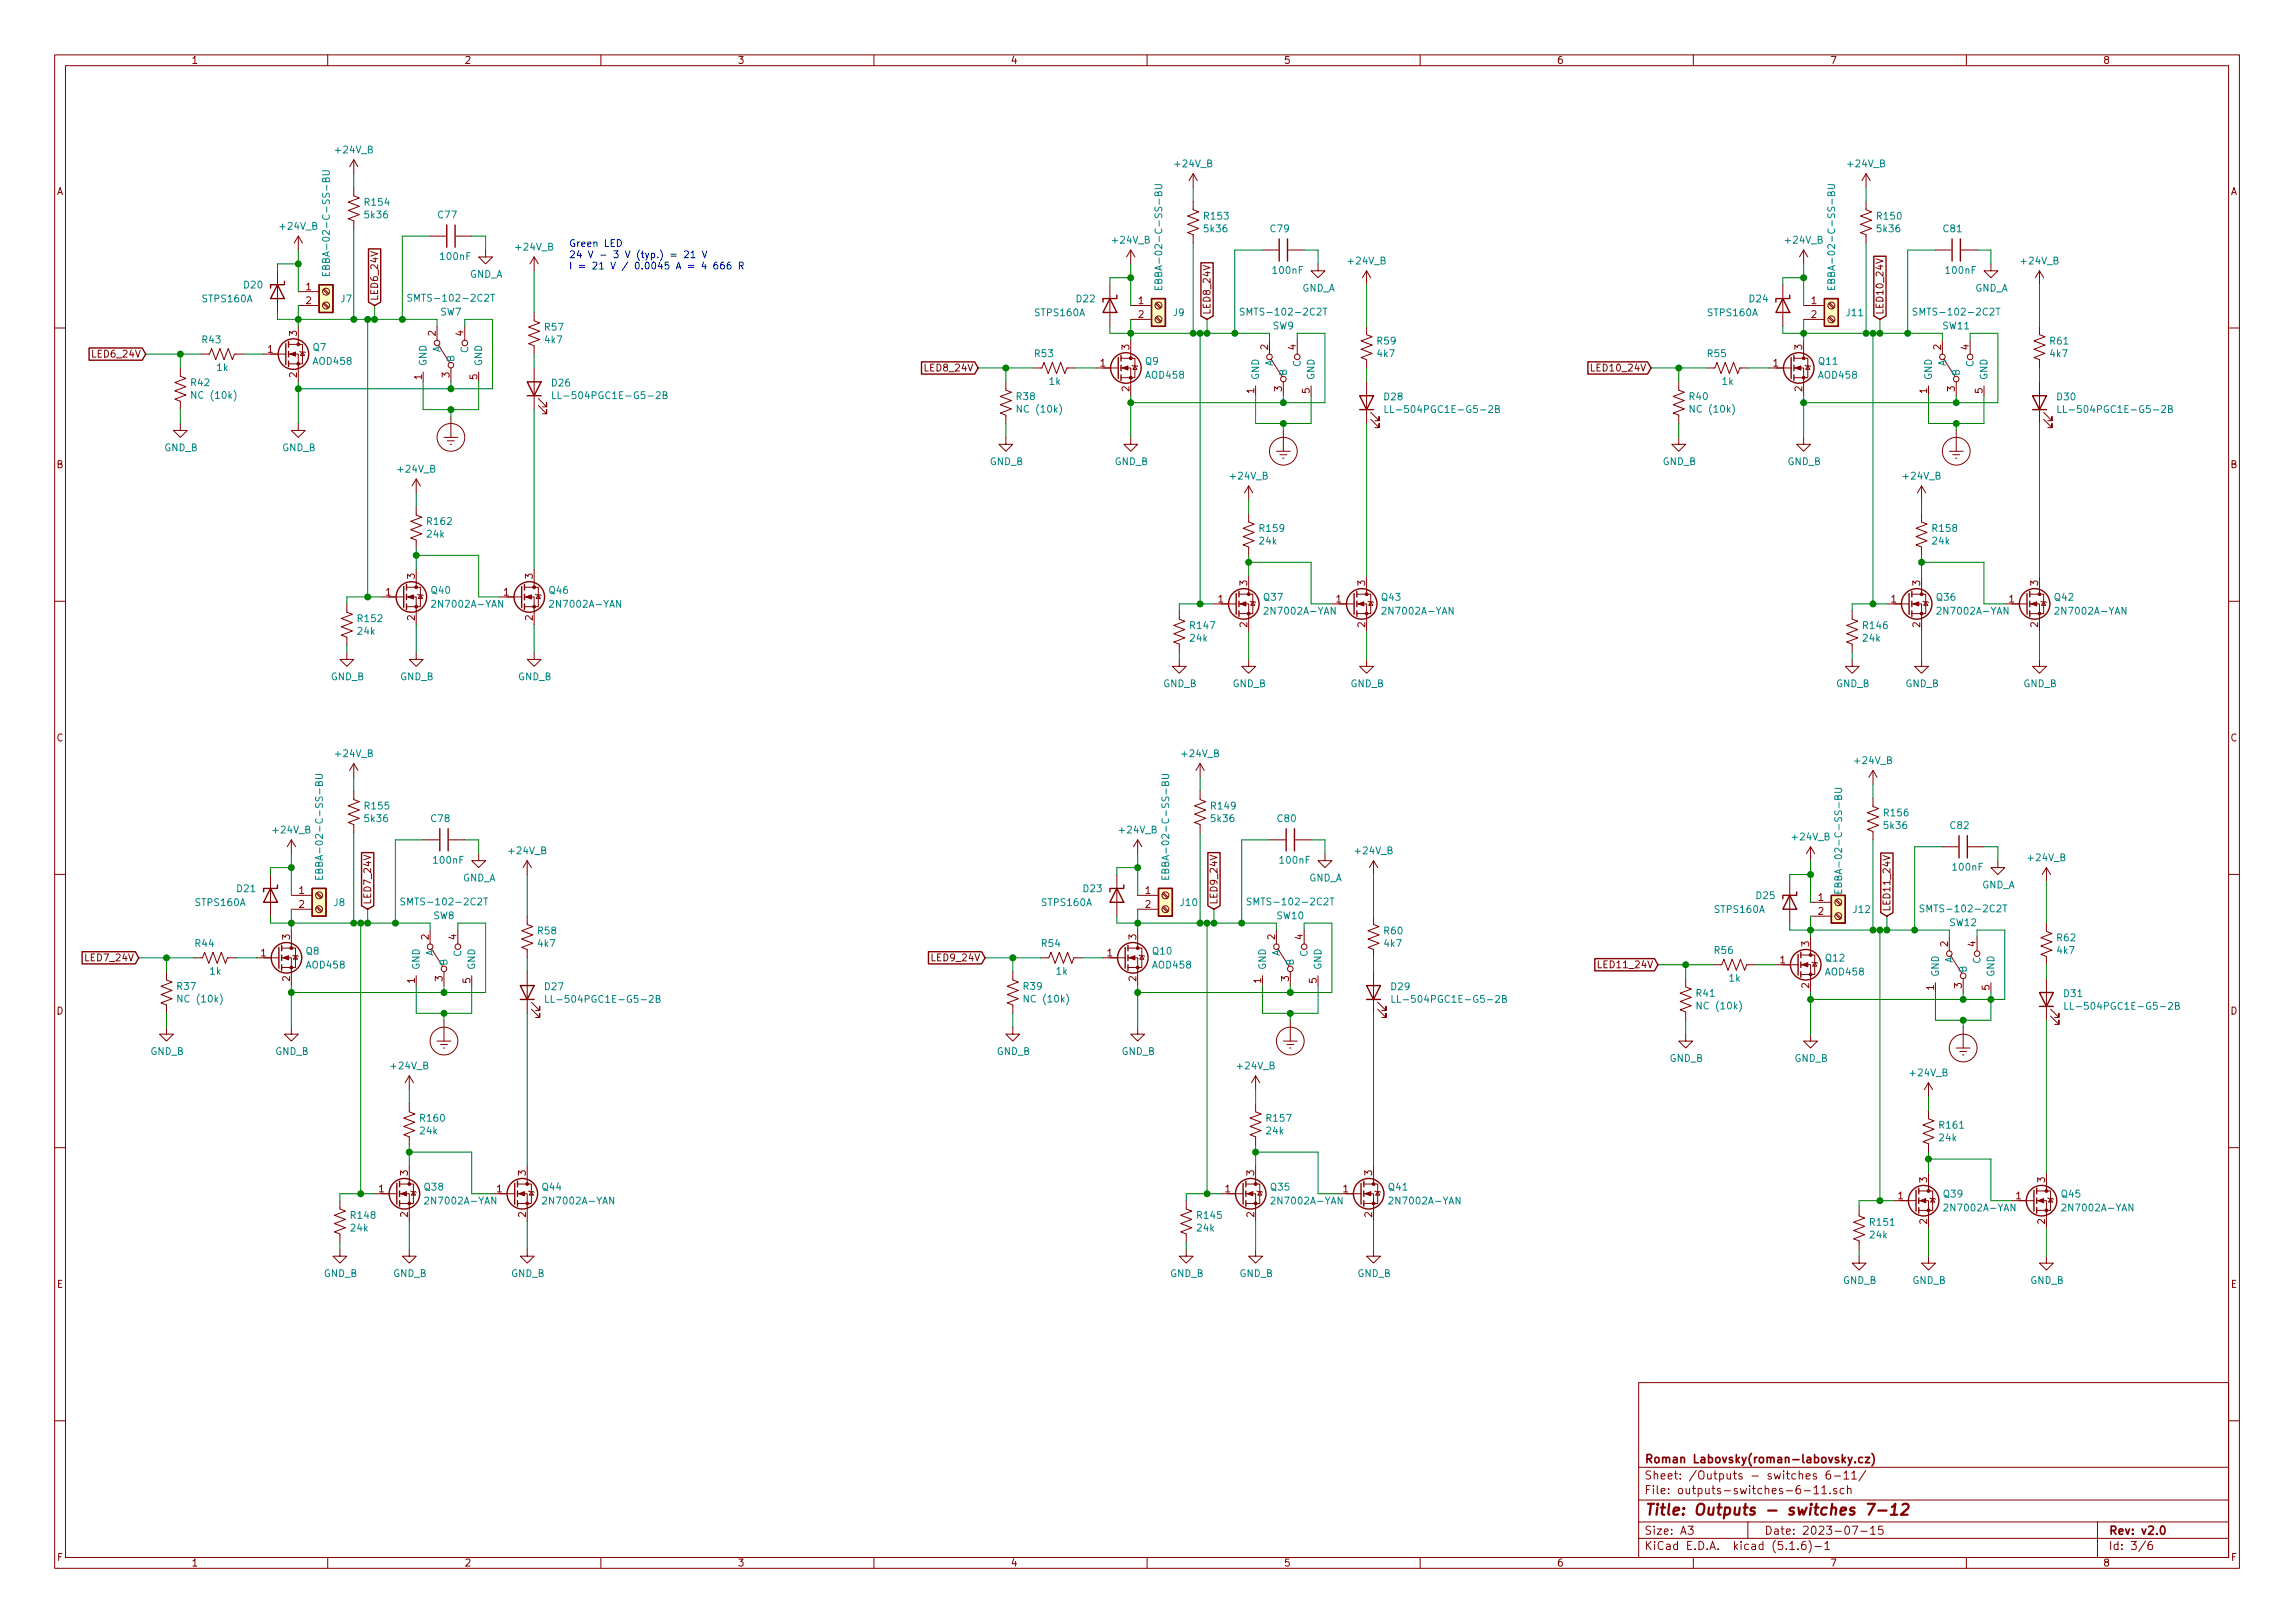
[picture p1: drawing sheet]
<svg xmlns="http://www.w3.org/2000/svg" width="420mm" height="297mm" viewBox="0 0 420 297" stroke-linecap="round" stroke-linejoin="round" font-family="sans-serif">
<defs><g id="words">
<text font-size="2.8" fill="#840000" x="301" y="277.3">Title: Outputs - switches 7-12</text>
<g font-size="2.1" fill="#840000">
<text x="301" y="267.8">Roman Labovsky(roman-labovsky.cz)</text>
<text x="301" y="273.5">File: outputs-switches-6-11.sch</text>
<text x="301" y="270.8">Sheet: /Outputs - switches 6-11/</text>
<text x="301" y="280.9">Size: A3</text>
<text x="323" y="280.9">Date: 2023-07-15</text>
<text x="386" y="280.9">Rev: v2.0</text>
<text x="301" y="283.7">KiCad E.D.A. kicad (5.1.6)-1</text>
<text x="386" y="283.7">Id: 3/6</text>
</g>
<g font-size="1.8" fill="#840000">
<text x="35" y="11.7">1</text>
<text x="85" y="11.7">2</text>
<text x="135" y="11.7">3</text>
<text x="185" y="11.7">4</text>
<text x="235" y="11.7">5</text>
<text x="285" y="11.7">6</text>
<text x="335" y="11.7">7</text>
<text x="385" y="11.7">8</text>
<text x="10.4" y="35.7">A</text>
<text x="408.4" y="35.7">A</text>
<text x="56" y="53.1">1</text>
<text x="56" y="55.7">2</text>
<text x="69.2" y="55.1" transform="rotate(-90 69.2 55.1)">LED6_24V</text>
<text x="208.4" y="55.7">1</text>
<text x="208.4" y="58.2">2</text>
<text x="221.6" y="57.7" transform="rotate(-90 221.6 57.7)">LED8_24V</text>
<text x="331.6" y="55.7">1</text>
<text x="331.6" y="58.2">2</text>
<text x="344.8" y="57.7" transform="rotate(-90 344.8 57.7)">LED10_24V</text>
<text x="17.2" y="65.4">LED6_24V</text>
<text x="49" y="64.6">1</text>
<text x="54.4" y="61.5" transform="rotate(-90 54.4 61.5)">3</text>
<text x="79.8" y="61.5" transform="rotate(-90 79.8 61.5)">2</text>
<text x="84.8" y="61.5" transform="rotate(-90 84.8 61.5)">4</text>
<text x="206.8" y="64" transform="rotate(-90 206.8 64)">3</text>
<text x="232.2" y="64" transform="rotate(-90 232.2 64)">2</text>
<text x="237.2" y="64" transform="rotate(-90 237.2 64)">4</text>
<text x="329.9" y="64" transform="rotate(-90 329.9 64)">3</text>
<text x="355.3" y="64" transform="rotate(-90 355.3 64)">2</text>
<text x="360.4" y="64" transform="rotate(-90 360.4 64)">4</text>
<text x="54.4" y="69.1" transform="rotate(-90 54.4 69.1)">2</text>
<text x="77.2" y="69.5" transform="rotate(-90 77.2 69.5)">1</text>
<text x="82.3" y="69.1" transform="rotate(-90 82.3 69.1)">3</text>
<text x="87.4" y="69.5" transform="rotate(-90 87.4 69.5)">5</text>
<text x="169.6" y="68">LED8_24V</text>
<text x="201.4" y="67.1">1</text>
<text x="206.8" y="71.6" transform="rotate(-90 206.8 71.6)">2</text>
<text x="229.6" y="72" transform="rotate(-90 229.6 72)">1</text>
<text x="234.7" y="71.6" transform="rotate(-90 234.7 71.6)">3</text>
<text x="239.8" y="72" transform="rotate(-90 239.8 72)">5</text>
<text x="291.8" y="68">LED10_24V</text>
<text x="324.6" y="67.1">1</text>
<text x="329.9" y="71.6" transform="rotate(-90 329.9 71.6)">2</text>
<text x="352.8" y="72" transform="rotate(-90 352.8 72)">1</text>
<text x="357.9" y="71.6" transform="rotate(-90 357.9 71.6)">3</text>
<text x="363" y="72" transform="rotate(-90 363 72)">5</text>
<text x="10.4" y="85.7">B</text>
<text x="408.4" y="85.7">B</text>
<text x="75.9" y="105.9" transform="rotate(-90 75.9 105.9)">3</text>
<text x="97.5" y="105.9" transform="rotate(-90 97.5 105.9)">3</text>
<text x="228.3" y="107.2" transform="rotate(-90 228.3 107.2)">3</text>
<text x="249.9" y="107.2" transform="rotate(-90 249.9 107.2)">3</text>
<text x="351.5" y="107.2" transform="rotate(-90 351.5 107.2)">3</text>
<text x="373.1" y="107.2" transform="rotate(-90 373.1 107.2)">3</text>
<text x="70.6" y="109">1</text>
<text x="75.9" y="113.5" transform="rotate(-90 75.9 113.5)">2</text>
<text x="92.2" y="109">1</text>
<text x="97.5" y="113.5" transform="rotate(-90 97.5 113.5)">2</text>
<text x="223" y="110.3">1</text>
<text x="244.6" y="110.3">1</text>
<text x="346.2" y="110.3">1</text>
<text x="367.8" y="110.3">1</text>
<text x="228.3" y="114.8" transform="rotate(-90 228.3 114.8)">2</text>
<text x="249.9" y="114.8" transform="rotate(-90 249.9 114.8)">2</text>
<text x="351.5" y="114.8" transform="rotate(-90 351.5 114.8)">2</text>
<text x="373.1" y="114.8" transform="rotate(-90 373.1 114.8)">2</text>
<text x="10.4" y="135.7">C</text>
<text x="408.4" y="135.7">C</text>
<text x="54.8" y="163.6">1</text>
<text x="54.8" y="166.2">2</text>
<text x="67.9" y="165.6" transform="rotate(-90 67.9 165.6)">LED7_24V</text>
<text x="209.7" y="163.6">1</text>
<text x="209.7" y="166.2">2</text>
<text x="222.9" y="165.6" transform="rotate(-90 222.9 165.6)">LED9_24V</text>
<text x="332.9" y="164.9">1</text>
<text x="332.9" y="167.4">2</text>
<text x="346.1" y="166.9" transform="rotate(-90 346.1 166.9)">LED11_24V</text>
<text x="53.1" y="172" transform="rotate(-90 53.1 172)">3</text>
<text x="78.5" y="172" transform="rotate(-90 78.5 172)">2</text>
<text x="83.6" y="172" transform="rotate(-90 83.6 172)">4</text>
<text x="208" y="172" transform="rotate(-90 208 172)">3</text>
<text x="233.4" y="172" transform="rotate(-90 233.4 172)">2</text>
<text x="238.5" y="172" transform="rotate(-90 238.5 172)">4</text>
<text x="331.2" y="173.2" transform="rotate(-90 331.2 173.2)">3</text>
<text x="356.6" y="173.2" transform="rotate(-90 356.6 173.2)">2</text>
<text x="361.7" y="173.2" transform="rotate(-90 361.7 173.2)">4</text>
<text x="16" y="175.9">LED7_24V</text>
<text x="47.8" y="175">1</text>
<text x="53.1" y="179.6" transform="rotate(-90 53.1 179.6)">2</text>
<text x="75.9" y="179.9" transform="rotate(-90 75.9 179.9)">1</text>
<text x="81" y="179.6" transform="rotate(-90 81 179.6)">3</text>
<text x="86.1" y="179.9" transform="rotate(-90 86.1 179.9)">5</text>
<text x="170.9" y="175.9">LED9_24V</text>
<text x="202.7" y="175">1</text>
<text x="208" y="179.6" transform="rotate(-90 208 179.6)">2</text>
<text x="230.9" y="179.9" transform="rotate(-90 230.9 179.9)">1</text>
<text x="236" y="179.6" transform="rotate(-90 236 179.6)">3</text>
<text x="241" y="179.9" transform="rotate(-90 241 179.9)">5</text>
<text x="293.1" y="177.2">LED11_24V</text>
<text x="325.9" y="176.3">1</text>
<text x="10.4" y="185.7">D</text>
<text x="331.2" y="180.9" transform="rotate(-90 331.2 180.9)">2</text>
<text x="354.1" y="181.2" transform="rotate(-90 354.1 181.2)">1</text>
<text x="359.2" y="180.9" transform="rotate(-90 359.2 180.9)">3</text>
<text x="364.2" y="181.2" transform="rotate(-90 364.2 181.2)">5</text>
<text x="408.4" y="185.7">D</text>
<text x="74.7" y="215.1" transform="rotate(-90 74.7 215.1)">3</text>
<text x="96.3" y="215.1" transform="rotate(-90 96.3 215.1)">3</text>
<text x="229.6" y="215.1" transform="rotate(-90 229.6 215.1)">3</text>
<text x="251.2" y="215.1" transform="rotate(-90 251.2 215.1)">3</text>
<text x="69.4" y="218.2">1</text>
<text x="91" y="218.2">1</text>
<text x="224.3" y="218.2">1</text>
<text x="245.9" y="218.2">1</text>
<text x="347.5" y="219.5">1</text>
<text x="352.8" y="216.4" transform="rotate(-90 352.8 216.4)">3</text>
<text x="369.1" y="219.5">1</text>
<text x="374.4" y="216.4" transform="rotate(-90 374.4 216.4)">3</text>
<text x="74.7" y="222.8" transform="rotate(-90 74.7 222.8)">2</text>
<text x="96.3" y="222.8" transform="rotate(-90 96.3 222.8)">2</text>
<text x="229.6" y="222.8" transform="rotate(-90 229.6 222.8)">2</text>
<text x="251.2" y="222.8" transform="rotate(-90 251.2 222.8)">2</text>
<text x="352.8" y="224" transform="rotate(-90 352.8 224)">2</text>
<text x="374.4" y="224" transform="rotate(-90 374.4 224)">2</text>
<text x="10.4" y="235.7">E</text>
<text x="408.4" y="235.7">E</text>
<text x="10.5" y="285.7">F</text>
<text x="35" y="286.7">1</text>
<text x="85" y="286.7">2</text>
<text x="135" y="286.7">3</text>
<text x="185" y="286.7">4</text>
<text x="235" y="286.7">5</text>
<text x="285" y="286.7">6</text>
<text x="335" y="286.7">7</text>
<text x="385" y="286.7">8</text>
<text x="408.5" y="285.7">F</text>
</g>
<g font-size="1.8" fill="#008484">
<text x="61.5" y="28.1">+24V_B</text>
<text x="215.2" y="30.6">+24V_B</text>
<text x="338.4" y="30.6">+24V_B</text>
<text x="66.9" y="37.7">R154</text>
<text x="66.9" y="40">5k36</text>
<text x="80.3" y="40">C77</text>
<text x="220.6" y="40.2">R153</text>
<text x="343.8" y="40.2">R150</text>
<text x="51.4" y="42">+24V_B</text>
<text x="80.8" y="47.6">100nF</text>
<text x="94.6" y="45.9">+24V_B</text>
<text x="203.8" y="44.6">+24V_B</text>
<text x="220.6" y="42.5">5k36</text>
<text x="232.7" y="42.5">C79</text>
<text x="327" y="44.6">+24V_B</text>
<text x="343.8" y="42.5">5k36</text>
<text x="355.9" y="42.5">C81</text>
<text x="44.7" y="52.8">D20</text>
<text x="60.4" y="48.6" transform="rotate(-90 60.4 48.6)">EBBA-02-C-SS-BU</text>
<text x="85.9" y="50.8">GND_A</text>
<text x="212.8" y="51.1" transform="rotate(-90 212.8 51.1)">EBBA-02-C-SS-BU</text>
<text x="233.2" y="50.1">100nF</text>
<text x="238.3" y="53.4">GND_A</text>
<text x="247" y="48.4">+24V_B</text>
<text x="336" y="51.1" transform="rotate(-90 336 51.1)">EBBA-02-C-SS-BU</text>
<text x="356.4" y="50.1">100nF</text>
<text x="361.5" y="53.4">GND_A</text>
<text x="370.2" y="48.4">+24V_B</text>
<text x="37.2" y="55.3">STPS160A</text>
<text x="62.4" y="55.3">J7</text>
<text x="75.9" y="55.2">SMTS-102-2C2T</text>
<text x="80.6" y="57.7">SW7</text>
<text x="189.6" y="57.9">STPS160A</text>
<text x="197.1" y="55.3">D22</text>
<text x="214.8" y="57.9">J9</text>
<text x="228.3" y="57.7">SMTS-102-2C2T</text>
<text x="312.8" y="57.9">STPS160A</text>
<text x="320.3" y="55.3">D24</text>
<text x="338.1" y="57.9">J11</text>
<text x="351.5" y="57.7">SMTS-102-2C2T</text>
<text x="37.1" y="62.8">R43</text>
<text x="57.3" y="64.2">Q7</text>
<text x="80.6" y="64.6" transform="rotate(-90 80.6 64.6)">A</text>
<text x="85.7" y="64.6" transform="rotate(-90 85.7 64.6)">C</text>
<text x="99.8" y="60.5">R57</text>
<text x="99.8" y="62.8">4k7</text>
<text x="189.5" y="65.4">R53</text>
<text x="233" y="60.3">SW9</text>
<text x="252.2" y="63.1">R59</text>
<text x="252.2" y="65.4">4k7</text>
<text x="312.7" y="65.4">R55</text>
<text x="355.7" y="60.3">SW11</text>
<text x="375.4" y="63.1">R61</text>
<text x="375.4" y="65.4">4k7</text>
<text x="35" y="70.7">R42</text>
<text x="39.8" y="67.9">1k</text>
<text x="57.5" y="66.8">AOD458</text>
<text x="78.1" y="67.1" transform="rotate(-90 78.1 67.1)">GND</text>
<text x="83.2" y="66.3" transform="rotate(-90 83.2 66.3)">B</text>
<text x="88.3" y="67.1" transform="rotate(-90 88.3 67.1)">GND</text>
<text x="101.1" y="70.7">D26</text>
<text x="192.2" y="70.4">1k</text>
<text x="209.7" y="66.8">Q9</text>
<text x="209.9" y="69.3">AOD458</text>
<text x="230.5" y="69.6" transform="rotate(-90 230.5 69.6)">GND</text>
<text x="233" y="67.1" transform="rotate(-90 233 67.1)">A</text>
<text x="235.6" y="68.9" transform="rotate(-90 235.6 68.9)">B</text>
<text x="238.1" y="67.1" transform="rotate(-90 238.1 67.1)">C</text>
<text x="240.7" y="69.6" transform="rotate(-90 240.7 69.6)">GND</text>
<text x="315.3" y="70.4">1k</text>
<text x="333" y="66.8">Q11</text>
<text x="333" y="69.3">AOD458</text>
<text x="353.7" y="69.6" transform="rotate(-90 353.7 69.6)">GND</text>
<text x="356.2" y="67.1" transform="rotate(-90 356.2 67.1)">A</text>
<text x="358.8" y="68.9" transform="rotate(-90 358.8 68.9)">B</text>
<text x="361.3" y="67.1" transform="rotate(-90 361.3 67.1)">C</text>
<text x="363.9" y="69.6" transform="rotate(-90 363.9 69.6)">GND</text>
<text x="35.6" y="73">NC (10k)</text>
<text x="102.9" y="73">LL-504PGC1E-G5-2B</text>
<text x="186.2" y="73.2">R38</text>
<text x="186.7" y="75.5">NC (10k)</text>
<text x="253.5" y="73.3">D28</text>
<text x="255.3" y="75.6">LL-504PGC1E-G5-2B</text>
<text x="309.3" y="73.2">R40</text>
<text x="309.9" y="75.5">NC (10k)</text>
<text x="376.7" y="73.3">D30</text>
<text x="378.5" y="75.6">LL-504PGC1E-G5-2B</text>
<text x="30" y="82.6">GND_B</text>
<text x="51.6" y="82.6">GND_B</text>
<text x="73" y="86.5">+24V_B</text>
<text x="181.2" y="85.1">GND_B</text>
<text x="204" y="85.1">GND_B</text>
<text x="225.4" y="87.8">+24V_B</text>
<text x="304.4" y="85.1">GND_B</text>
<text x="327.2" y="85.1">GND_B</text>
<text x="348.6" y="87.8">+24V_B</text>
<text x="78.3" y="98.4">24k</text>
<text x="78.3" y="96.1">R162</text>
<text x="230.7" y="99.7">24k</text>
<text x="230.7" y="97.3">R159</text>
<text x="353.8" y="99.7">24k</text>
<text x="353.9" y="97.3">R158</text>
<text x="65.6" y="113.9">R152</text>
<text x="79" y="108.7">Q40</text>
<text x="79.7" y="111.2">2N7002A-YAN</text>
<text x="100.6" y="108.7">Q46</text>
<text x="101.3" y="111.2">2N7002A-YAN</text>
<text x="231.4" y="109.9">Q37</text>
<text x="232.1" y="112.5">2N7002A-YAN</text>
<text x="253" y="109.9">Q43</text>
<text x="253.7" y="112.5">2N7002A-YAN</text>
<text x="354.6" y="109.9">Q36</text>
<text x="355.3" y="112.5">2N7002A-YAN</text>
<text x="376.2" y="109.9">Q42</text>
<text x="376.9" y="112.5">2N7002A-YAN</text>
<text x="65.6" y="116.2">24k</text>
<text x="218" y="117.4">24k</text>
<text x="218" y="115.1">R147</text>
<text x="341.1" y="117.4">24k</text>
<text x="341.2" y="115.1">R146</text>
<text x="60.5" y="124.5">GND_B</text>
<text x="73.2" y="124.5">GND_B</text>
<text x="94.8" y="124.5">GND_B</text>
<text x="212.9" y="125.8">GND_B</text>
<text x="225.6" y="125.8">GND_B</text>
<text x="247.2" y="125.8">GND_B</text>
<text x="336.1" y="125.8">GND_B</text>
<text x="348.8" y="125.8">GND_B</text>
<text x="370.4" y="125.8">GND_B</text>
<text x="61.5" y="138.6">+24V_B</text>
<text x="216.5" y="138.6">+24V_B</text>
<text x="339.7" y="139.8">+24V_B</text>
<text x="66.9" y="148.1">R155</text>
<text x="221.8" y="148.1">R149</text>
<text x="345" y="149.4">R156</text>
<text x="50.1" y="152.5">+24V_B</text>
<text x="66.9" y="150.5">5k36</text>
<text x="79" y="150.5">C78</text>
<text x="205.1" y="152.5">+24V_B</text>
<text x="221.9" y="150.5">5k36</text>
<text x="233.9" y="150.5">C80</text>
<text x="328.2" y="153.8">+24V_B</text>
<text x="345.1" y="151.7">5k36</text>
<text x="357.1" y="151.7">C82</text>
<text x="59.1" y="159.1" transform="rotate(-90 59.1 159.1)">EBBA-02-C-SS-BU</text>
<text x="79.5" y="158.1">100nF</text>
<text x="84.7" y="161.3">GND_A</text>
<text x="93.3" y="156.3">+24V_B</text>
<text x="214" y="159.1" transform="rotate(-90 214 159.1)">EBBA-02-C-SS-BU</text>
<text x="234.5" y="158.1">100nF</text>
<text x="239.6" y="161.3">GND_A</text>
<text x="248.2" y="156.3">+24V_B</text>
<text x="337.2" y="161.6" transform="rotate(-90 337.2 161.6)">EBBA-02-C-SS-BU</text>
<text x="357.7" y="159.3">100nF</text>
<text x="371.4" y="157.6">+24V_B</text>
<text x="35.9" y="165.8">STPS160A</text>
<text x="43.5" y="163.3">D21</text>
<text x="61.2" y="165.8">J8</text>
<text x="74.6" y="165.7">SMTS-102-2C2T</text>
<text x="190.8" y="165.8">STPS160A</text>
<text x="198.4" y="163.3">D23</text>
<text x="216.2" y="165.8">J10</text>
<text x="229.5" y="165.7">SMTS-102-2C2T</text>
<text x="314" y="167.1">STPS160A</text>
<text x="321.6" y="164.6">D25</text>
<text x="339.4" y="167.1">J12</text>
<text x="352.7" y="167">SMTS-102-2C2T</text>
<text x="362.8" y="162.6">GND_A</text>
<text x="35.8" y="173.3">R44</text>
<text x="79.4" y="168.2">SW8</text>
<text x="98.5" y="171">R58</text>
<text x="98.6" y="173.3">4k7</text>
<text x="190.8" y="173.3">R54</text>
<text x="233.8" y="168.2">SW10</text>
<text x="253.5" y="171">R60</text>
<text x="253.5" y="173.3">4k7</text>
<text x="357" y="169.5">SW12</text>
<text x="376.7" y="172.3">R62</text>
<text x="38.5" y="178.4">1k</text>
<text x="56.1" y="174.7">Q8</text>
<text x="56.2" y="177.3">AOD458</text>
<text x="76.8" y="177.6" transform="rotate(-90 76.8 177.6)">GND</text>
<text x="79.4" y="175" transform="rotate(-90 79.4 175)">A</text>
<text x="81.9" y="176.8" transform="rotate(-90 81.9 176.8)">B</text>
<text x="84.5" y="175" transform="rotate(-90 84.5 175)">C</text>
<text x="87" y="177.6" transform="rotate(-90 87 177.6)">GND</text>
<text x="193.4" y="178.4">1k</text>
<text x="211.1" y="174.7">Q10</text>
<text x="211.1" y="177.3">AOD458</text>
<text x="231.8" y="177.6" transform="rotate(-90 231.8 177.6)">GND</text>
<text x="234.3" y="175" transform="rotate(-90 234.3 175)">A</text>
<text x="236.9" y="176.8" transform="rotate(-90 236.9 176.8)">B</text>
<text x="239.4" y="175" transform="rotate(-90 239.4 175)">C</text>
<text x="241.9" y="177.6" transform="rotate(-90 241.9 177.6)">GND</text>
<text x="313.9" y="174.6">R56</text>
<text x="316.6" y="179.7">1k</text>
<text x="334.3" y="176">Q12</text>
<text x="334.3" y="178.5">AOD458</text>
<text x="355" y="178.8" transform="rotate(-90 355 178.8)">GND</text>
<text x="357.5" y="176.3" transform="rotate(-90 357.5 176.3)">A</text>
<text x="360" y="178.1" transform="rotate(-90 360 178.1)">B</text>
<text x="362.6" y="176.3" transform="rotate(-90 362.6 176.3)">C</text>
<text x="365.1" y="178.8" transform="rotate(-90 365.1 178.8)">GND</text>
<text x="376.7" y="174.6">4k7</text>
<text x="32.5" y="181.2">R37</text>
<text x="33" y="183.5">NC (10k)</text>
<text x="99.8" y="181.2">D27</text>
<text x="101.6" y="183.5">LL-504PGC1E-G5-2B</text>
<text x="187.4" y="181.2">R39</text>
<text x="188" y="183.5">NC (10k)</text>
<text x="254.7" y="181.2">D29</text>
<text x="256.6" y="183.5">LL-504PGC1E-G5-2B</text>
<text x="310.6" y="182.4">R41</text>
<text x="311.2" y="184.7">NC (10k)</text>
<text x="377.9" y="182.5">D31</text>
<text x="379.8" y="184.8">LL-504PGC1E-G5-2B</text>
<text x="27.5" y="193.1">GND_B</text>
<text x="50.4" y="193.1">GND_B</text>
<text x="71.7" y="195.7">+24V_B</text>
<text x="182.4" y="193.1">GND_B</text>
<text x="205.3" y="193.1">GND_B</text>
<text x="226.6" y="195.7">+24V_B</text>
<text x="305.6" y="194.3">GND_B</text>
<text x="328.5" y="194.3">GND_B</text>
<text x="349.8" y="197">+24V_B</text>
<text x="77" y="207.6">24k</text>
<text x="77.1" y="205.3">R160</text>
<text x="231.9" y="207.6">24k</text>
<text x="232" y="205.3">R157</text>
<text x="355.1" y="208.9">24k</text>
<text x="355.2" y="206.6">R161</text>
<text x="77.7" y="217.9">Q38</text>
<text x="78.4" y="220.4">2N7002A-YAN</text>
<text x="99.3" y="217.9">Q44</text>
<text x="100" y="220.4">2N7002A-YAN</text>
<text x="232.7" y="217.9">Q35</text>
<text x="233.3" y="220.4">2N7002A-YAN</text>
<text x="254.3" y="217.9">Q41</text>
<text x="254.9" y="220.4">2N7002A-YAN</text>
<text x="355.9" y="219.2">Q39</text>
<text x="356.5" y="221.7">2N7002A-YAN</text>
<text x="377.5" y="219.2">Q45</text>
<text x="378.1" y="221.7">2N7002A-YAN</text>
<text x="64.3" y="225.4">24k</text>
<text x="64.4" y="223.1">R148</text>
<text x="219.2" y="225.4">24k</text>
<text x="219.3" y="223.1">R145</text>
<text x="342.4" y="226.7">24k</text>
<text x="342.5" y="224.3">R151</text>
<text x="59.3" y="233.7">GND_B</text>
<text x="72" y="233.7">GND_B</text>
<text x="93.5" y="233.7">GND_B</text>
<text x="214.2" y="233.7">GND_B</text>
<text x="226.9" y="233.7">GND_B</text>
<text x="248.5" y="233.7">GND_B</text>
<text x="337.4" y="235">GND_B</text>
<text x="350.1" y="235">GND_B</text>
<text x="371.7" y="235">GND_B</text>
</g>
<g font-size="1.8" fill="#0000c2">
<text x="104.1" y="45.2">Green LED</text>
<text x="104.1" y="47.3">24 V - 3 V (typ.) = 21 V</text>
<text x="104.1" y="49.3">I = 21 V / 0.0045 A = 4 666 R</text>
</g>
</g></defs>
<g fill="none" stroke="#840000" stroke-width=".18">
<path d="M10 10h400v277h-400zM12 12h396v273.1h-396zM60 10v2M110 10v2M160 10v2M210 10v2M260 10v2M310 10v2M360 10v2M64.8 34.3v1.6l1 .3-2 .8 2 .8-2 .7 2 .8-2 .7 1 .4v1.5M64.8 29.2v2.6M64.8 29.2l-.8 1.3"/>
<path d="M64.8 29.2l.7 1.3M218.4 36.9v1.5l1.1 .4-2.1 .7 2.1 .8-2.1 .8 2.1 .7-2.1 .8 1 .4v1.5M218.4 31.8v2.5M218.4 31.8l-.7 1.3M218.4 31.8l.8 1.3M341.6 36.9v1.5l1 .4-2 .7 2 .8-2 .8 2 .7-2 .8 1 .4v1.5M341.6 31.8v2.5M341.6 31.8l-.7 1.3M341.6 31.8l.8 1.3M50.8 49.6v7.6M54.6 55.9h3.8M54.6 43.2l-.8 1.3"/>
<path d="M54.6 43.2v2.6M54.6 59.7v3.3M54.6 43.2l.8 1.3M54.6 53.4h3.8M59.2 55.6l.8 .8M59.2 53l.8 .9M59.3 55.4l.9 .8M59.3 52.9l.9 .8M78.7 43.2h2.9M80 59.7v2.6M83.5 43.2h2.9M85.1 59.7v2.6"/>
<path d="M88.9 45.8v1.2h1.3l-1.3 1.3-1.3-1.3h1.3M97.8 57.2v1.5l1 .4-2 .8 2 .7-2 .8 2 .7-2 .8 1 .4v1.5M97.8 47v2.6M97.8 47l-.8 1.3M97.8 47l.8 1.3M203.2 52.1v7.6M207 55.9h3.8M207 58.5h3.8M207 45.8l-.8 1.2M207 45.8v2.5M207 45.8l.8 1.2M211.6 58.1l.8 .9"/>
<path d="M211.6 55.6l.8 .8M211.7 57.9l.9 .9M211.7 55.4l.9 .8M231.1 45.8h2.9M235.9 45.8h2.9M241.3 48.3v1.3h1.3l-1.3 1.2-1.3-1.2h1.3M250.2 59.7v1.6l1 .3-2 .8 2 .8-2 .7 2 .8-2 .7 1 .4v1.5M250.2 49.6v2.5M250.2 49.6l-.8 1.2M250.2 49.6l.8 1.2M326.4 52.1v7.6M330.2 55.9h3.8"/>
<path d="M330.2 58.5h3.8M330.2 45.8l-.8 1.2M330.2 45.8v2.5M330.2 45.8l.8 1.2M334.7 58.1l.9 .9M334.7 55.6l.9 .8M334.9 57.9l.9 .9M334.9 55.4l.9 .8M343.5 47.4l1.2 .4-1.2 .4M354.3 45.8h2.9M359.1 45.8h2.8M364.5 48.3v1.3h1.3l-1.3 1.2-1.3-1.2h1.3"/>
<path d="M373.4 59.7v1.6l1 .3-2 .8 2 .8-2 .7 2 .8-2 .7 1 .4v1.5M373.4 49.6v2.5M373.4 49.6l-.8 1.2M373.4 49.6l.7 1.2M10 60h2M33 77.5v1.3h1.3l-1.3 1.2-1.3-1.2h1.3M33 67.3v1.6l1 .4-2 .7 2 .8-2 .7 2 .8-2 .8 1 .3v1.6M36.8 64.8h1.6l.3-1 .8 2 .8-2 .7 2 .8-2 .7 2 .4-1h1.5M48.3 64.8h4M52.8 64.8h1.8v5.1M52.8 63h2.6v3.6h-2.6M54.6 77.5v1.3h1.3l-1.3 1.2-1.3-1.2h1.3"/>
<path d="M54.9 64.3l.1 .1h.8l.1 .2M55.4 64.4l.4 .7h-.8zM77.5 68.1v1.8M80.3 63.2l2 3.1M82.5 67.3v2.6M82.5 76.2v3.8M97.8 67.3v7.7M98.6 74.2l1.5 1.5v-.7v.7h-.8M98.6 72.9l1.5 1.6v-.8v.8h-.8M184.1 69.9v1.5l1.1 .4-2.1 .8 2.1 .7-2.1 .8 2.1 .7-2.1 .8 1 .4v1.5M189.2 67.3h1.6l.3-1 .8 2.1 .8-2.1 .7 2.1 .8-2.1 .7 2.1 .4-1.1h1.5M200.7 67.3h4"/>
<path d="M205.2 67.3h1.8v5.1M205.2 65.6h2.6v3.5h-2.6M207 62.3v3.3M207.3 66.8l.1 .2h.8l.1 .1M207.8 67l.4 .6h-.8zM229.9 70.6v1.8M232.4 62.3v2.5M232.7 65.7l2 3.2M234.9 69.9v2.5M234.9 78.8v3.8M237.5 62.3v2.5M250.2 69.9v7.6"/>
<path d="M251 76.7l1.5 1.6v-.8v.8h-.8M251 75.5l1.5 1.5v-.8v.8h-.8M291.3 66.6v1.3h.6M307.3 69.9v1.5l1.1 .4-2.1 .8 2.1 .7-2.1 .8 2.1 .7-2.1 .8 1 .4v1.5M312.4 67.3h1.5l.4-1 .8 2.1 .7-2.1 .8 2.1 .8-2.1 .7 2.1 .4-1.1h1.5M323.8 67.3h4.1M328.4 67.3h1.8v5.1M328.4 65.6h2.6v3.5h-2.6M330.2 62.3v3.3M330.5 66.8l.1 .2h.7l.2 .1M331 67l.3 .6h-.7zM353.1 70.6v1.8"/>
<path d="M355.6 62.3v2.5M355.9 65.7l2 3.2M358.1 69.9v2.5M358.1 78.8v3.8M360.7 62.3v2.5M373.4 69.9v7.6M374.1 76.7l1.6 1.6v-.8v.8h-.8M374.1 75.5l1.6 1.5v-.8v.8h-.8M408 60h2M76.2 92.7v1.6l1 .4-2 .7 2 .8-2 .7 2 .8-2 .8 1 .3v1.6M76.2 87.7v2.5M76.2 87.7l-.8 1.2"/>
<path d="M76.2 87.7l.8 1.2M81.3 80h2.5M81.9 80.7h1.3M82.4 81.3h.3M184.1 80v1.3h1.3l-1.3 1.3-1.2-1.3h1.2M207 80v1.3h1.3l-1.3 1.3-1.3-1.3h1.3M228.6 94v1.5l1 .4-2 .8 2 .7-2 .8 2 .8-2 .7 1 .4v1.5M228.6 88.9v2.6M228.6 88.9l-.8 1.3M228.6 88.9l.8 1.3M233.7 82.6h2.5M234.3 83.2h1.3"/>
<path d="M234.8 83.9h.3M307.3 80v1.3h1.3l-1.3 1.3-1.2-1.3h1.2M330.2 80v1.3h1.3l-1.3 1.3-1.3-1.3h1.3M351.8 94v1.5l1 .4-2 .8 2 .7-2 .8 2 .8-2 .7 1 .4v1.5M351.8 88.9v2.6M351.8 88.9l-.8 1.3M351.8 88.9l.8 1.3M356.9 82.6h2.5M357.5 83.2h1.3M358 83.9h.3M10 110h2M63.5 119.4v1.3h1.3l-1.3 1.3-1.3-1.3h1.3"/>
<path d="M63.5 110.5v1.6l1 .3-2 .8 2 .8-2 .7 2 .8-2 .7 1 .4v1.5M69.8 109.3h4.1M74.4 109.3h1.8v5M74.4 107.5h2.6v3.5h-2.6M76.2 119.4v1.3h1.3l-1.3 1.3-1.3-1.3h1.3M76.2 104.2v3.3M76.5 108.7l.1 .2h.7l.2 .1M77 108.9l.3 .6h-.7zM91.4 109.3h4.1M96 109.3h1.8v5M96 107.5h2.6v3.5h-2.6M97.8 119.4v1.3h1.3l-1.3 1.3-1.3-1.3h1.3"/>
<path d="M97.8 104.2v3.3M98 108.7l.2 .2h.7l.2 .1M98.6 108.9l.3 .6h-.7zM215.9 111.8v1.5l1 .4-2 .8 2 .7-2 .8 2 .7-2 .8 1 .4v1.5M222.2 110.5h4.1M226.8 110.5h1.8v5.1M226.8 108.7h2.6v3.6h-2.6M228.6 105.4v3.3M228.9 110l.1 .1h.7l.2 .2M229.4 110.1l.3 .7h-.7zM243.8 110.5h4.1M248.4 110.5h1.8v5.1"/>
<path d="M248.4 108.7h2.6v3.6h-2.6M250.2 105.4v3.3M250.4 110l.2 .1h.7l.2 .2M251 110.1l.3 .7h-.7zM339.1 111.8v1.5l1 .4-2 .8 2 .7-2 .8 2 .7-2 .8 1 .4v1.5M345.4 110.5h4.1M350 110.5h1.8v5.1M350 108.7h2.6v3.6h-2.6M351.8 105.4v3.3M352 110l.2 .1h.7l.2 .2M352.6 110.1l.3 .7h-.7zM367 110.5h4.1"/>
<path d="M371.6 110.5h1.8v5.1M371.6 108.7h2.5v3.6h-2.5M373.4 105.4v3.3M373.6 110l.2 .1h.7l.1 .2M374.1 110.1l.4 .7h-.7zM408 110h2M64.8 139.7v2.6M64.8 139.7l-.8 1.3M64.8 139.7l.7 1.3M215.9 120.7v1.3h1.3l-1.3 1.2-1.3-1.2h1.3M219.7 139.7v2.6M219.7 139.7l-.8 1.3"/>
<path d="M219.7 139.7l.8 1.3M228.6 120.7v1.3h1.3l-1.3 1.2-1.3-1.2h1.3M250.2 120.7v1.3h1.3l-1.3 1.2-1.3-1.2h1.3M339.1 120.7v1.3h1.3l-1.3 1.2-1.3-1.2h1.3M351.8 120.7v1.3h1.3l-1.3 1.2-1.3-1.2h1.3M373.4 120.7v1.3h1.2l-1.2 1.2-1.3-1.2h1.3M53.3 153.7v2.5M53.3 153.7l-.7 1.3M53.3 153.7l.8 1.3M64.8 144.8v1.5l1 .4-2 .8 2 .7-2 .8 2 .8-2 .7 1 .4v1.5M77.5 153.7h2.9M82.2 153.7h2.9"/>
<path d="M87.6 156.2v1.3h1.3l-1.3 1.3-1.2-1.3h1.2M96.5 157.5v2.6M96.5 157.5l-.7 1.3M96.5 157.5l.8 1.3M208.3 153.7l-.8 1.3M208.3 153.7v2.5M208.3 153.7l.7 1.3M219.7 144.8v1.5l1 .4-2 .8 2 .7-2 .8 2 .8-2 .7 1 .4v1.5M232.4 153.7h2.9M237.1 153.7h2.9M242.6 156.2v1.3h1.2l-1.2 1.3-1.3-1.3h1.3M251.5 157.5v2.6"/>
<path d="M251.5 157.5l-.8 1.3M251.5 157.5l.7 1.3M331.5 155v2.5M331.5 155l-.8 1.2M331.5 155l.7 1.2M342.9 146.1v1.5l1 .4-2 .8 2 .7-2 .8 2 .7-2 .8 1 .4v1.5M342.9 141l-.8 1.3M342.9 141v2.5M342.9 141l.8 1.3M344.7 156.6l1.3 .4-1.3 .4M355.6 155h2.9M360.3 155h2.9"/>
<path d="M365.8 157.5v1.3h1.2l-1.2 1.3-1.3-1.3h1.3M374.6 158.8v2.5M374.6 158.8l-.7 1.3M374.6 158.8l.8 1.3M10 160h2M30.5 177.8v1.6l1 .3-2 .8 2 .8-2 .7 2 .8-2 .8 1 .3v1.6M35.6 175.3h1.5l.4-1 .7 2 .8-2 .8 2 .7-2 .8 2 .4-1h1.5M47 175.3h4.1M49.5 160.1v7.6M51.6 175.3h1.7v5.1M51.6 173.5h2.5v3.6h-2.5M53.3 163.9h3.8"/>
<path d="M53.3 166.4h3.8M53.3 170.2v3.3M53.6 174.8l.1 .1h.8l.1 .1M54.1 174.9l.4 .7h-.8zM57.9 166.1l.9 .8M57.9 163.5l.9 .9M58.1 165.9l.8 .8M58.1 163.4l.8 .8M76.2 178.6v1.8M78.7 170.2v2.6M79 173.6l2 3.2M81.3 177.8v2.6"/>
<path d="M83.8 170.2v2.6M96.5 167.7v1.5l1 .4-2 .7 2 .8-2 .8 2 .7-2 .8 1 .4v1.5M96.5 177.8v7.7M185.4 177.8v1.6l1 .3-2 .8 2 .8-2 .7 2 .8-2 .8 1 .3v1.6M190.5 175.3h1.5l.4-1 .8 2 .7-2 .8 2 .8-2 .7 2 .4-1h1.5M201.9 175.3h4.1M204.5 160.1v7.6M206.5 175.3h1.8v5.1M206.5 173.5h2.5v3.6h-2.5M208.3 163.9h3.8M208.3 166.4h3.8M208.3 170.2v3.3"/>
<path d="M208.5 174.8l.2 .1h.7l.1 .1M209 174.9l.4 .7h-.7zM212.8 166.1l.9 .8M212.8 163.5l.9 .9M213 165.9l.9 .8M213 163.4l.9 .8M231.1 178.6v1.8M233.7 170.2v2.6M233.9 173.6l2.1 3.2M236.2 177.8v2.6M238.8 170.2v2.6M251.5 167.7v1.5l1 .4-2.1 .7 2.1 .8-2.1 .8 2.1 .7-2.1 .8 1.1 .4v1.5"/>
<path d="M251.5 177.8v7.7M292.6 175.9v1.2h.6M308.6 179.1v1.5l1 .4-2 .8 2 .7-2 .8 2 .8-2 .7 1 .4v1.5M313.7 176.6h1.5l.4-1 .8 2 .7-2 .8 2 .7-2 .8 2 .4-1h1.5M325.1 176.6h4.1M327.7 161.3v7.6M329.7 176.6h1.8v5M329.7 174.8h2.5v3.5h-2.5M331.5 171.5v3.3M331.5 165.1h3.8M331.5 167.7h3.8M331.7 176.1l.2 .1h.7l.1 .1"/>
<path d="M332.2 176.2l.4 .6h-.7zM336 167.3l.9 .9M336 164.8l.9 .8M336.2 167.2l.9 .8M336.2 164.6l.9 .9M354.3 179.8v1.8M356.9 171.5v2.5M357.1 174.9l2.1 3.2M359.4 179.1v2.5M361.9 171.5v2.5M374.6 168.9v1.6l1.1 .4-2.1 .7 2.1 .8-2.1 .7 2.1 .8-2.1 .8 1 .3v1.6M374.6 179.1v7.6"/>
<path d="M408 160h2M30.5 188v1.3h1.2l-1.2 1.2-1.3-1.2h1.3M53.3 188v1.3h1.3l-1.3 1.2-1.2-1.2h1.2M74.9 196.9v2.5M74.9 196.9l-.7 1.3M74.9 196.9l.8 1.3M80 190.5h2.5M80.6 191.2h1.3M81.2 191.8h.2M81.3 186.7v3.8M97.3 184.7l1.5 1.5v-.7v.7h-.8M97.3 183.4l1.5 1.5v-.7v.7h-.8"/>
<path d="M185.4 188v1.3h1.3l-1.3 1.2-1.3-1.2h1.3M208.3 188v1.3h1.2l-1.2 1.2-1.3-1.2h1.3M229.9 196.9v2.5M229.9 196.9l-.8 1.3M229.9 196.9l.7 1.3M234.9 190.5h2.6M235.6 191.2h1.3M236.1 191.8h.2M236.2 186.7v3.8M252.2 184.7l1.5 1.5v-.7v.7h-.7M252.2 183.4l1.5 1.5v-.7v.7h-.7M308.6 189.3v1.2h1.3l-1.3 1.3-1.3-1.3h1.3"/>
<path d="M331.5 189.3v1.2h1.2l-1.2 1.3-1.3-1.3h1.3M353.1 198.2v2.5M353.1 198.2l-.8 1.2M353.1 198.2l.7 1.2M358.1 191.8h2.6M358.8 192.4h1.2M359.3 193.1h.2M359.4 188v3.8M375.4 186l1.5 1.5v-.8v.8h-.7M375.4 184.7l1.5 1.5v-.7v.7h-.7M10 210h2M62.2 219.7v1.6l1 .4-2 .7 2 .8-2 .7 2 .8-2 .8 1 .3v1.6"/>
<path d="M68.6 218.5h4M73.2 218.5h1.7v5.1M73.2 216.7h2.5v3.6h-2.5M74.9 202v1.5l1 .4-2 .7 2 .8-2 .8 2 .7-2 .8 1 .4v1.5M74.9 213.4v3.3M75.2 218l.1 .1h.8l.1 .1M75.7 218.1l.4 .6h-.8zM90.2 218.5h4M94.7 218.5h1.8v5.1M94.7 216.7h2.6v3.6h-2.6M96.5 213.4v3.3M96.8 218l.1 .1h.8l.1 .1"/>
<path d="M97.3 218.1l.4 .6h-.8zM217.2 219.7v1.6l1 .4-2 .7 2 .8-2 .7 2 .8-2 .8 1 .3v1.6M223.5 218.5h4.1M228.1 218.5h1.8v5.1M228.1 216.7h2.5v3.6h-2.5M229.9 202v1.5l1 .4-2 .7 2 .8-2 .8 2 .7-2 .8 1 .4v1.5M229.9 213.4v3.3M230.1 218l.2 .1h.7l.1 .1M230.6 218.1l.4 .6h-.7zM245.1 218.5h4.1M249.7 218.5h1.8v5.1M249.7 216.7h2.5v3.6h-2.5"/>
<path d="M251.5 213.4v3.3M251.7 218l.1 .1h.8l.1 .1M252.2 218.1l.4 .6h-.8zM346.7 219.7h4.1M351.3 219.7h1.8v5.1M351.3 218h2.5v3.5h-2.5M353.1 203.2v1.6l1 .3-2.1 .8 2.1 .8-2.1 .7 2.1 .8-2.1 .8 1.1 .3v1.6M353.1 214.7v3.3M353.3 219.2l.1 .2h.8l.1 .1M353.8 219.4l.4 .6h-.8zM368.3 219.7h4.1M372.9 219.7h1.7v5.1"/>
<path d="M372.9 218h2.5v3.5h-2.5M374.6 214.7v3.3M374.9 219.2l.1 .2h.8l.1 .1M375.4 219.4l.4 .6h-.8zM408 210h2M62.2 228.6v1.3h1.3l-1.3 1.3-1.2-1.3h1.2M74.9 228.6v1.3h1.3l-1.3 1.3-1.2-1.3h1.2M96.5 228.6v1.3h1.3l-1.3 1.3-1.3-1.3h1.3M217.2 228.6v1.3h1.2l-1.2 1.3-1.3-1.3h1.3M229.9 228.6v1.3h1.2l-1.2 1.3-1.3-1.3h1.3M251.5 228.6v1.3h1.2l-1.2 1.3-1.3-1.3h1.3M340.4 229.9v1.3h1.2l-1.2 1.2-1.3-1.2h1.3"/>
<path d="M340.4 221v1.5l1 .4-2.1 .8 2.1 .7-2.1 .8 2.1 .8-2.1 .7 1.1 .4v1.5M353.1 229.9v1.3h1.2l-1.2 1.2-1.3-1.2h1.3M374.6 229.9v1.3h1.3l-1.3 1.2-1.2-1.2h1.2M300 253h108v32.1h-108zM10 260h2M300 278.5h108M300 274.5h108M300 268.5h108M309 279.3h1l-.5 .6 .4 .1v.7l-.2 .1-.7-.1M320 278.5v3M330.3 272.8h1.1M332.1 272.3l.4-.4v1.5"/>
<path d="M332.1 273.4h.8M332.5 269.8l-.3-.1-.2 .2v.2l.5 .2v.3h-.5M333.5 272.3l.5-.4v1.5M333.5 273.4h.9M335 273.3v.1M335 269.2a.59 .59 0 0 0-.7 .6v.6l.1 .2 .5 .1 .2-.1 .1-.5-.2-.3h-.4l-.3 .3M335.8 270.1h1.2M336.2 272.5a.37 .37 0 0 0-.5 .1v.2l.5 .2 .1 .1-.2 .3-.4-.1M337.6 272.5l-.4-.1-.3 .3 .1 .6 .2 .1 .4-.1M337.6 269.6l.4-.4v1.5M337.6 270.7h.9M338.2 272.5h.1a.37 .37 0 0 1 .6 .1v.8"/>
<path d="M338.2 271.9v1.5M339 269.6l.4-.4v1.5M339 270.7h.9M339.1 279.3h1l-.6 1.5M341.6 269.1l-1.3 2M342.5 279.7l.4-.4v1.5M344.7 279.3h-.7l-.1 .7 .2-.1h.5l.2 .3-.1 .5-.3 .1-.5-.1M384 278.5v6.6M408 260h2M60 285.1v1.9M110 285.1v1.9M160 285.1v1.9"/>
<path d="M210 285.1v1.9M260 285.1v1.9M300 281.5h108M310 285.1v1.9M327.7 283.6h.8M329.2 283.5v.1M330.5 282.1a.59 .59 0 0 0-.7 .6v.6l.1 .2 .5 .1 .2-.1 .1-.5-.2-.3h-.4l-.3 .3M331.2 281.9a1.71 1.71 0 0 1 0 2.3M332.3 283h1.2M334.1 282.5l.4-.4v1.5M334.1 283.6h.8M340.7 280.2h1.1"/>
<path d="M342.5 280.8h.8M360 285.1v1.9M392.8 282l-1.3 2M394 282.1l-.5 .1a.96 .96 0 0 0 0 1.4l.5-.1 .1-.5-.3-.3h-.4l-.2 .3"/>
<circle cx="59.7" cy="53.4" r=".63"/>
<circle cx="59.7" cy="55.9" r=".63"/>
<circle cx="212.1" cy="58.5" r=".63"/>
<circle cx="212.1" cy="55.9" r=".63"/>
<circle cx="335.3" cy="58.5" r=".63"/>
<circle cx="335.3" cy="55.9" r=".63"/>
<circle cx="80" cy="62.8" r=".51"/>
<circle cx="82.6" cy="66.8" r=".51"/>
<circle cx="85.1" cy="62.8" r=".51"/>
<circle cx="232.4" cy="65.3" r=".51"/>
<circle cx="235" cy="69.4" r=".51"/>
<circle cx="237.5" cy="65.3" r=".51"/>
<circle cx="355.6" cy="65.3" r=".51"/>
<circle cx="358.1" cy="69.4" r=".51"/>
<circle cx="360.7" cy="65.3" r=".51"/>
<circle cx="82.5" cy="80" r="2.54"/>
<circle cx="234.9" cy="82.6" r="2.54"/>
<circle cx="358.1" cy="82.6" r="2.54"/>
<circle cx="58.4" cy="166.4" r=".63"/>
<circle cx="58.4" cy="163.9" r=".63"/>
<circle cx="78.7" cy="173.3" r=".51"/>
<circle cx="81.3" cy="177.3" r=".51"/>
<circle cx="83.8" cy="173.3" r=".51"/>
<circle cx="213.4" cy="163.9" r=".63"/>
<circle cx="213.4" cy="166.4" r=".63"/>
<circle cx="233.7" cy="173.3" r=".51"/>
<circle cx="236.2" cy="177.3" r=".51"/>
<circle cx="238.8" cy="173.3" r=".51"/>
<circle cx="336.5" cy="165.1" r=".63"/>
<circle cx="336.5" cy="167.7" r=".63"/>
<circle cx="356.9" cy="174.5" r=".51"/>
<circle cx="359.4" cy="178.6" r=".51"/>
<circle cx="361.9" cy="174.5" r=".51"/>
<circle cx="81.3" cy="190.5" r="2.54"/>
<circle cx="236.2" cy="190.5" r="2.54"/>
<circle cx="359.4" cy="191.8" r="2.54"/>
</g>
<path d="M339.6 267.6v.1M341 266.8l-.4-.1-.3 .3 .1 .6 .2 .1 .4-.1M341.5 266.7h.8l-.8 1h.8M342.7 266a1.71 1.71 0 0 1 0 2.3M395.7 279.5l.2-.2a.81 .81 0 0 1 .6 .6 .81 .81 0 0 1-.3 .8l-.2 .1a.79 .79 0 0 1-.3-1.3z" fill="none" stroke="#840000" stroke-width=".3"/>
<path d="M341.9 275.2h1.4l-1.2 2M343.9 276.5h1.5M346.2 277.2h1.1M346.4 275.8l.6-.6-.3 2M348.3 275.4l.3-.2h.5l.3 .2v.4l-.1 .3-1.3 1.1h1.2" fill="none" stroke="#840000" stroke-width=".41"/>
<g fill="none" stroke="#840000" stroke-width=".25">
<path d="M50.8 52.1l1.3 2.5h-2.6zM52.1 51.5v.6h-2.6v.6M58.4 52.1h2.6v5.1h-2.6zM67.5 45.6h2.2v9.7l-1.1 .6-1.1-.6zM81.8 41.2v4M83.3 41.2v4M203.2 54.6l1.3 2.6h-2.6zM204.5 54v.6h-2.6v.7M210.8 54.6h2.6v5.1h-2.6zM219.9 48.1h2.2v9.7l-1.1 .7-1.1-.7zM234.2 43.7v4.1M235.7 43.7v4.1"/>
<path d="M326.4 54.6l1.3 2.6h-2.6zM327.7 54v.6h-2.6v.7M334 54.6h2.5v5.1h-2.5zM343.1 46.9h2.2v10.9l-1.1 .7-1.1-.7zM357.4 43.7v4.1M358.9 43.7v4.1M16.3 63.7h9.7l.7 1.1-.7 1.1h-9.7zM52.3 62.9v3.8M52.8 62.5v1M52.8 64.3v1M52.8 66.1v1M96.5 69.9h2.6l-1.3 2.5z"/>
<path d="M96.5 72.4h2.6M168.7 66.2h9.7l.7 1.1-.7 1.2h-9.7zM204.7 65.4v3.9M205.2 65.1v1M205.2 66.8v1.1M205.2 68.6v1M248.9 72.4h2.6l-1.3 2.6zM248.9 75h2.6M290.7 66.2h10.9l.7 1.1-.7 1.2h-10.9zM327.9 65.4v3.9M328.4 65.1v1M328.4 66.8v1.1"/>
<path d="M328.4 68.6v1M372.1 72.4h2.5l-1.2 2.6zM372.1 75h2.5M73.9 107.4v3.8M74.4 107v1M74.4 108.7v1.1M74.4 110.5v1M95.5 107.4v3.8M96 107v1M96 108.7v1.1M96 110.5v1M226.3 108.6v3.8"/>
<path d="M226.8 108.2v1.1M226.8 110v1M226.8 111.8v1M247.9 108.6v3.8M248.4 108.2v1.1M248.4 110v1M248.4 111.8v1M349.5 108.6v3.8M350 108.2v1.1M350 110v1M350 111.8v1M371.1 108.6v3.8"/>
<path d="M371.6 108.2v1.1M371.6 110v1M371.6 111.8v1M66.2 156h2.2v9.8l-1.1 .6-1.1-.6zM80.5 151.7v4M82 151.7v4M221.1 156h2.3v9.8l-1.2 .6-1.1-.6zM235.5 151.7v4M237 151.7v4M344.3 156.1h2.3v10.9l-1.2 .7-1.1-.7zM358.6 152.9v4.1M360.2 152.9v4.1"/>
<path d="M15 174.2h9.8l.6 1.1-.6 1.1h-9.8zM49.5 162.6l1.3 2.5h-2.5zM50.8 162v.6h-2.5v.6M51.1 173.4v3.8M51.6 173v1M51.6 174.8v1M51.6 176.6v1M57.1 162.6h2.6v5.1h-2.6zM170 174.2h9.7l.6 1.1-.6 1.1h-9.7zM204.5 162.6l1.2 2.5h-2.5zM205.7 162v.6h-2.5v.6M206 173.4v3.8"/>
<path d="M206.5 173v1M206.5 174.8v1M206.5 176.6v1M212.1 162.6h2.5v5.1h-2.5zM292 175.4h10.9l.6 1.2-.6 1.1h-10.9zM327.7 163.9l1.2 2.5h-2.5zM328.9 163.2v.7h-2.5v.6M329.2 174.7v3.8M329.7 174.3v1M329.7 176.1v1M329.7 177.8v1.1M335.3 163.9h2.5v5h-2.5z"/>
<path d="M95.2 180.4h2.6l-1.3 2.5zM95.2 182.9h2.6M250.2 180.4h2.5l-1.2 2.5zM250.2 182.9h2.5M373.4 181.6h2.5l-1.3 2.6zM373.4 184.2h2.5M72.6 216.6v3.8M73.2 216.2v1M73.2 218v1M73.2 219.7v1.1M94.2 216.6v3.8M94.7 216.2v1"/>
<path d="M94.7 218v1M94.7 219.7v1.1M227.6 216.6v3.8M228.1 216.2v1M228.1 218v1M228.1 219.7v1.1M249.2 216.6v3.8M249.7 216.2v1M249.7 218v1M249.7 219.7v1.1M350.8 217.8v3.9M351.3 217.5v1"/>
<path d="M351.3 219.2v1.1M372.4 217.8v3.9M372.9 217.5v1M372.9 219.2v1.1M351.3 221v1M372.9 221v1"/>
<circle cx="53.7" cy="64.8" r="2.79"/>
<circle cx="206.1" cy="67.3" r="2.79"/>
<circle cx="329.3" cy="67.3" r="2.79"/>
<circle cx="75.3" cy="109.3" r="2.79"/>
<circle cx="96.9" cy="109.3" r="2.79"/>
<circle cx="227.7" cy="110.5" r="2.79"/>
<circle cx="249.3" cy="110.5" r="2.79"/>
<circle cx="350.9" cy="110.5" r="2.79"/>
<circle cx="372.5" cy="110.5" r="2.79"/>
<circle cx="52.5" cy="175.3" r="2.79"/>
<circle cx="207.4" cy="175.3" r="2.79"/>
<circle cx="330.6" cy="176.6" r="2.79"/>
<circle cx="74" cy="218.5" r="2.79"/>
<circle cx="95.6" cy="218.5" r="2.79"/>
<circle cx="229" cy="218.5" r="2.79"/>
<circle cx="250.6" cy="218.5" r="2.79"/>
<circle cx="352.2" cy="219.7" r="2.79"/>
<circle cx="373.8" cy="219.7" r="2.79"/>
</g>
<g fill="#840000" stroke="#840000" stroke-width=".18">
<path d="M329.9 176.6l1.1-.4v.7z"/>
<path d="M206.8 175.3l1-.4v.8z"/>
<path d="M328.7 67.3l1-.3v.7z"/>
<path d="M228.3 218.5l1.1-.4v.8z"/>
<path d="M248.7 110.5l1-.4v.8z"/>
<path d="M227.1 110.5l1-.4v.8z"/>
<path d="M249.9 218.5l1.1-.4v.8z"/>
<path d="M73.4 218.5l1-.4v.8z"/>
<path d="M371.9 110.5l1-.4v.8z"/>
<path d="M350.3 110.5l1-.4v.8z"/>
<path d="M373.1 219.7l1-.3v.7z"/>
<path d="M351.5 219.7l1.1-.3v.7z"/>
<path d="M96.3 109.3l1-.4v.7z"/>
<path d="M74.7 109.3l1-.4v.7z"/>
<path d="M95 218.5l1-.4v.8z"/>
<path d="M53.1 64.8l1-.4v.8z"/>
<path d="M51.8 175.3l1-.4v.8z"/>
<path d="M205.5 67.3l1-.3v.7z"/>
<circle cx="331.5" cy="178.3" r=".25"/>
<circle cx="331.5" cy="174.8" r=".25"/>
<circle cx="208.3" cy="177.1" r=".25"/>
<circle cx="208.3" cy="173.5" r=".25"/>
<circle cx="330.2" cy="69.1" r=".25"/>
<circle cx="330.2" cy="65.6" r=".25"/>
<circle cx="229.9" cy="220.3" r=".25"/>
<circle cx="229.9" cy="216.7" r=".25"/>
<circle cx="250.2" cy="112.3" r=".25"/>
<circle cx="250.2" cy="108.7" r=".25"/>
<circle cx="228.6" cy="112.3" r=".25"/>
<circle cx="228.6" cy="108.7" r=".25"/>
<circle cx="251.5" cy="220.3" r=".25"/>
<circle cx="251.5" cy="216.7" r=".25"/>
<circle cx="74.9" cy="220.3" r=".25"/>
<circle cx="74.9" cy="216.7" r=".25"/>
<circle cx="373.4" cy="112.3" r=".25"/>
<circle cx="373.4" cy="108.7" r=".25"/>
<circle cx="351.8" cy="112.3" r=".25"/>
<circle cx="351.8" cy="108.7" r=".25"/>
<circle cx="374.6" cy="221.5" r=".25"/>
<circle cx="374.6" cy="218" r=".25"/>
<circle cx="353.1" cy="221.5" r=".25"/>
<circle cx="353.1" cy="218" r=".25"/>
<circle cx="97.8" cy="111" r=".25"/>
<circle cx="97.8" cy="107.5" r=".25"/>
<circle cx="76.2" cy="111" r=".25"/>
<circle cx="76.2" cy="107.5" r=".25"/>
<circle cx="96.5" cy="220.3" r=".25"/>
<circle cx="96.5" cy="216.7" r=".25"/>
<circle cx="54.6" cy="66.6" r=".25"/>
<circle cx="54.6" cy="63" r=".25"/>
<circle cx="53.3" cy="177.1" r=".25"/>
<circle cx="53.3" cy="173.5" r=".25"/>
<circle cx="207" cy="69.1" r=".25"/>
<circle cx="207" cy="65.6" r=".25"/>
</g>
<g fill="#ffffc2" stroke="#ffffc2" stroke-width=".18">
<path d="M335.3 163.9h2.5v5h-2.5z"/>
<path d="M212.1 162.6h2.5v5.1h-2.5z"/>
<path d="M334 54.6h2.5v5.1h-2.5z"/>
<path d="M57.1 162.6h2.6v5.1h-2.6z"/>
<path d="M210.8 54.6h2.6v5.1h-2.6z"/>
<path d="M58.4 52.1h2.6v5.1h-2.6z"/>
</g>
<g fill="none" stroke="#008484" stroke-width=".18">
<path d="M59 31.3h1.1l.2 .2-.1 .4-.1 .1h-1.1M59.6 32.8l.3-.3h.2l.2 .3v.5h-1.3l.2-.6h.4v.6M211.4 33.8h1.1l.2 .2-.1 .4-.1 .1h-1.1M212 35.4l.3-.3h.2l.2 .2v.5h-1.3l.2-.6h.4v.6M334.6 33.8h1.1l.2 .2-.1 .4-.1 .1h-1.1M335.2 35.4l.3-.3h.2l.2 .2v.5h-1.3l.1-.6h.5v.6M59 49.8v.6h1.3v-.6M59.6 48.9l.3-.3h.3l.1 .2v.5h-1.3l.2-.6 .2-.1 .2 .1v.6M59.6 50v.4M75.4 53.9h-.5l-.2 .1v.3l.6 .3 .1 .3-.3 .2h-.4M89.8 53.9h.8M90.2 53.9v1.2"/>
<path d="M211.4 52.4v.6h1.3v-.6M212 51.4l.3-.3h.3l.1 .2v.5h-1.3l.2-.6 .2-.1 .2 .2v.5M212 52.5v.5M227.8 56.5l-.5-.1-.2 .1v.4l.6 .2 .1 .3-.3 .3-.4-.1M242.2 56.4h.8M242.6 56.4v1.3M334.6 52.4v.6h1.3v-.6M335.2 51.4l.3-.3h.3l.1 .2v.5h-1.3l.1-.6 .3-.1 .2 .2v.5M335.2 52.5v.5M351 56.5l-.5-.1-.2 .1v.4l.6 .2 .1 .3-.3 .3-.5-.1M365.4 56.4h.7M365.8 56.4v1.3"/>
<path d="M42.8 71.5a1.47 1.47 0 0 1 0 1.9M101.2 71.7v1.3h.6M102.2 71.7v1.3h.6M120.1 71.8l.5-.1 .3 .3-.8 1h.8M121.4 72.3l.6-.1v-.4l-.6-.1v1.3h.5l.2-.3v-.2l-.3-.2M194 74a1.47 1.47 0 0 1 0 1.9M253.6 74.2v1.3h.6M254.6 74.2v1.3h.6M272.5 74.4l.5-.2 .3 .4-.8 .9h.8M273.8 74.8h.6v-.4l-.6-.2v1.3h.5l.2-.2v-.2l-.3-.3M317.2 74a1.47 1.47 0 0 1 0 1.9M376.8 74.2v1.3h.5"/>
<path d="M377.8 74.2v1.3h.6M395.7 74.4l.5-.2 .3 .4-.8 .9h.8M397 74.8h.6v-.4l-.6-.2v1.3h.5l.2-.2v-.2l-.3-.3M79 110l.5-.1 .3 .3-.1 .2-.7 .7h.8M92 109.9v1.2l-.7-1.2v1.2M100.6 110l.5-.1 .2 .3v.2l-.7 .7h.7M113.6 109.9v1.2l-.7-1.2v1.2M231.4 111.3l.5-.2 .3 .4-.1 .2-.7 .7h.8M244.4 111.1v1.3l-.7-1.3v1.3M253 111.3l.5-.2 .2 .4v.2l-.7 .7h.7M266 111.1v1.3l-.7-1.3v1.3M354.6 111.3l.5-.2 .2 .4v.2l-.7 .7h.7"/>
<path d="M367.6 111.1v1.3l-.7-1.3v1.3M376.2 111.3l.5-.2 .2 .4v.2l-.8 .7h.8M389.2 111.1v1.3l-.7-1.3v1.3M57.8 141.7h1l.2 .3v.4l-.2 .1h-1M58.4 159.3l.2-.3 .3 .1 .1 .2v.5h-1.2l.1-.6 .2-.1 .2 .1 .1 .6M58.4 143.3l.2-.3h.2l.2 .3v.4h-1.2l.1-.6 .4 .1 .1 .5M212.7 141.7h1l.3 .3-.1 .4-.2 .1h-1M213.3 159.3l.2-.3 .3 .1 .2 .2v.5h-1.3l.1-.6 .3-.1 .2 .1v.6M213.3 143.3l.2-.3h.2l.3 .3v.4h-1.3l.1-.6 .5 .1v.5M335.9 144.3h1l.3 .2-.1 .4-.2 .1h-1M336.5 145.9l.2-.3h.2l.3 .2v.5h-1.3l.1-.6h.4l.1 .6M57.8 160.3v.6h1.2v-.6"/>
<path d="M58.4 160.5v.4M74.1 164.4l-.5-.1-.2 .2v.3l.6 .3 .1 .3-.2 .2h-.5M88.5 164.3h.8M88.9 164.3v1.3M212.7 160.3v.6h1.3v-.6M213.3 160.5v.4M229 164.4l-.5-.1-.1 .2v.3l.5 .3 .1 .3-.2 .2h-.5M243.5 164.3h.7M243.9 164.3v1.3M335.9 162.9v.6h1.3v-.6M336.5 161.9l.2-.3h.3l.2 .2v.5h-1.3l.1-.6 .2-.1 .2 .2 .1 .5M336.5 163v.5"/>
<path d="M352.2 165.7l-.5-.1-.1 .1v.4l.5 .3 .1 .3-.2 .2-.5-.1M366.7 165.6h.7M367.1 165.6v1.3M40.3 182a1.47 1.47 0 0 1 0 1.9M99.9 182.2v1.3h.6M100.9 182.2v1.3h.6M118.9 182.3l.5-.1 .2 .3-.8 1h.8M120.1 182.8l.6-.1 .1-.4-.7-.1v1.3h.5l.3-.3v-.2l-.3-.2M195.2 182a1.47 1.47 0 0 1 0 1.9M254.8 182.2v1.3h.6M255.9 182.2v1.3h.6M273.8 182.3l.5-.1 .2 .3-.7 1h.7"/>
<path d="M275.1 182.8l.5-.1 .1-.4-.6-.1v1.3h.5l.2-.3v-.2l-.3-.2M318.4 183.2a1.47 1.47 0 0 1 0 2M378 183.5v1.2h.6M379 183.5v1.2h.7M397 183.6l.5-.1 .2 .3-.7 .9h.7M398.3 184.1l.5-.1 .1-.4-.6-.1v1.2h.5l.2-.2v-.2l-.3-.2M77.7 219.2l.5-.1 .3 .3-.1 .2-.7 .8h.8M90.8 219.1v1.3l-.8-1.3v1.3M99.3 219.2l.5-.1 .3 .3-.1 .2-.7 .8h.8M112.3 219.1v1.3l-.7-1.3v1.3M232.7 219.2l.5-.1 .2 .3v.2l-.8 .8h.8M245.7 219.1v1.3l-.7-1.3v1.3"/>
<path d="M254.3 219.2l.5-.1 .2 .3v.2l-.8 .8h.8M267.3 219.1v1.3l-.7-1.3v1.3M355.9 220.5l.5-.1 .2 .3v.2l-.8 .7h.8M368.9 220.4v1.2l-.7-1.2v1.2M377.5 220.5l.5-.1 .2 .3v.2l-.8 .7h.8M390.5 220.4v1.2l-.7-1.2v1.2"/>
</g>
<g fill="none" stroke="#008400" stroke-width=".18">
<path d="M64.8 31.8v2.5M218.4 34.3v2.6M341.6 34.3v2.6M50.8 57.2v1.3h29.2v1.2M54.6 45.8v7.6M54.6 55.9v3.8M54.6 48.3h-3.8v1.3M64.8 41.9v16.6M67.3 58.5v50.8M68.6 55.9v2.6M78.7 43.2h-5v15.3M85.1 59.7v-1.2h5.1v12.7h-35.6"/>
<path d="M86.4 43.2h2.5v2.6M97.8 49.6v7.6M203.2 59.7v1.3h29.2v1.3M207 48.3v7.6M207 58.5v3.8M207 50.8h-3.8v1.3M218.4 44.5v16.5M221 58.5v2.5M231.1 45.8h-5v15.2M238.8 45.8h2.5v2.5M250.2 52.1v7.6M326.4 59.7v1.3h29.2v1.3"/>
<path d="M330.2 48.3v7.6M330.2 58.5v3.8M330.2 50.8h-3.8v1.3M341.6 44.5v16.5M344.2 58.5v2.5M354.3 45.8h-5.1v15.2M361.9 45.8h2.6v2.5M373.4 52.1v7.6M26.7 64.8h10.1M33 64.8v2.5M33 75v2.5M44.4 64.8h3.9"/>
<path d="M54.6 69.9v7.6M77.5 69.9v5.1h10.1v-5.1M82.5 69.9v1.3M82.5 75v1.2M97.8 64.8v2.5M97.8 75v29.2M179.1 67.3h10.1M184.1 67.3v2.6M184.1 77.5v2.5M196.8 67.3h3.9M207 72.4v7.6M219.7 61v49.5"/>
<path d="M229.9 72.4v5.1h10.1v-5.1M234.9 72.4v1.3M234.9 77.5v1.3M237.5 62.3v-1.3h5.1v12.7h-35.6M250.2 67.3v2.6M250.2 77.5v27.9M302.3 67.3h10.1M307.3 67.3v2.6M307.3 77.5v2.5M320 67.3h3.8M330.2 72.4v7.6M342.9 61v49.5"/>
<path d="M353.1 72.4v5.1h10.1v-5.1M358.1 72.4v1.3M358.1 77.5v1.3M360.7 62.3v-1.3h5.1v12.7h-35.6M373.4 67.3v2.6M373.4 77.5v27.9M76.2 90.2v2.5M228.6 91.5v2.5M351.8 91.5v2.5M63.5 118.1v1.3M69.8 109.3h-6.3v1.2M76.2 101.6h11.4v7.7h3.8"/>
<path d="M76.2 100.4v3.8M76.2 114.3v5.1M97.8 114.3v5.1M215.9 119.4v1.3M222.2 110.5h-6.3v1.3M228.6 102.9h11.4v7.6h3.8M228.6 101.6v3.8M228.6 115.6v5.1M250.2 115.6v5.1M339.1 119.4v1.3M345.4 110.5h-6.3v1.3M351.8 101.6v3.8"/>
<path d="M351.8 115.6v5.1M351.8 102.9h11.4v7.6h3.8M373.4 115.6v5.1M53.3 156.2v7.7M53.3 158.8h-3.8v1.3M64.8 142.3v2.5M64.8 152.4v16.5M77.5 153.7h-5.1v15.2M85.1 153.7h2.5v2.5M208.3 156.2v7.7M208.3 158.8h-3.8v1.3M219.7 142.3v2.5"/>
<path d="M219.7 152.4v16.5M232.4 153.7h-5.1v15.2M240 153.7h2.6v2.5M331.5 157.5v7.6M342.9 143.5v2.6M342.9 153.7v16.5M355.6 155h-5.1v15.2M363.2 155h2.6v2.5M25.4 175.3h10.2M30.5 175.3v2.5M43.2 175.3h3.8M49.5 167.7v1.2h29.2v1.3"/>
<path d="M53.3 166.4v3.8M66 168.9v49.6M67.3 166.4v2.5M83.8 170.2v-1.3h5.1v12.7h-35.6M96.5 160.1v7.6M96.5 175.3v2.5M180.3 175.3h10.2M185.4 175.3v2.5M198.1 175.3h3.8M204.5 167.7v1.2h29.2v1.3M208.3 166.4v3.8M221 168.9v49.6"/>
<path d="M222.2 166.4v2.5M238.8 170.2v-1.3h5v12.7h-35.5M251.5 160.1v7.6M251.5 175.3v2.5M303.5 176.6h10.2M308.6 176.6v2.5M321.3 176.6h3.8M327.7 168.9v1.3h29.2v1.3M331.5 167.7v3.8M331.5 160.1h-3.8v1.2M344.2 170.2v49.5M345.4 167.7v2.5"/>
<path d="M361.9 171.5v-1.3h5.1v12.7h-35.5M374.6 161.3v7.6M374.6 176.6v2.5M30.5 185.5v2.5M53.3 180.4v7.6M74.9 199.4v2.6M76.2 180.4v5.1h10.2v-5.1M81.3 180.4v1.2M81.3 185.5v1.2M96.5 185.5v27.9M185.4 185.5v2.5M208.3 180.4v7.6"/>
<path d="M229.9 199.4v2.6M231.1 180.4v5.1h10.2v-5.1M236.2 180.4v1.2M236.2 185.5v1.2M251.5 185.5v27.9M308.6 186.7v2.6M331.5 181.6v7.7M354.3 181.6v5.1h10.2v-5.1M359.4 181.6v1.3M359.4 186.7v1.3M374.6 186.7v28M68.6 218.5h-6.4v1.2"/>
<path d="M74.9 210.9h11.5v7.6h3.8M74.9 209.6v3.8M223.5 218.5h-6.3v1.2M229.9 210.9h11.4v7.6h3.8M229.9 209.6v3.8M346.7 219.7h-6.3v1.3M353.1 212.1h11.4v7.6h3.8M353.1 200.7v2.5M353.1 210.9v3.8M62.2 227.4v1.2M74.9 223.6v5M96.5 223.6v5"/>
<path d="M217.2 227.4v1.2M229.9 223.6v5M251.5 223.6v5M340.4 228.6v1.3M353.1 224.8v5.1M374.6 224.8v5.1"/>
</g>
<g fill="none" stroke="#0000c2" stroke-width=".18">
<path d="M113 43.9a.64 .64 0 0 1 .8 .6 .64 .64 0 0 1-.8 .6zM122.8 46.5h1M122.8 46.9h1M125.3 46l.5-.1 .2 .4v.2l-.8 .7h.8M126.5 46.3l.4-.4v1.3M126.5 47.2h.8M128.6 45.9l.4 1.3 .4-1.3M128.8 47.9l-.3 .9h.8M129.1 48.4v.8M131.3 48h-.2a.79 .79 0 0 0-.2 1.2l.5-.1v-.5l-.5-.2-.2 .3M132.5 48l-.4 .1-.2 .4 .1 .6 .2 .1h.3l.1-.2-.1-.5-.3-.1-.3 .3M133.7 48h-.4a.87 .87 0 0 0 0 1.2l.5-.1v-.5l-.5-.2-.2 .3"/>
<path d="M135.4 48.6h.6v-.5l-.6-.1v1.2M135.7 48.6l.4 .6"/>
</g>
<g fill="#008400" stroke="#008400" stroke-width=".25">
<circle cx="344.2" cy="219.7" r=".51"/>
<circle cx="353.1" cy="212.1" r=".51"/>
<circle cx="342.9" cy="61" r=".51"/>
<circle cx="342.9" cy="170.2" r=".51"/>
<circle cx="364.5" cy="182.9" r=".51"/>
<circle cx="207" cy="50.8" r=".51"/>
<circle cx="344.2" cy="170.2" r=".51"/>
<circle cx="221" cy="168.9" r=".51"/>
<circle cx="344.2" cy="61" r=".51"/>
<circle cx="236.2" cy="185.5" r=".51"/>
<circle cx="236.2" cy="181.6" r=".51"/>
<circle cx="208.3" cy="168.9" r=".51"/>
<circle cx="222.3" cy="168.9" r=".51"/>
<circle cx="330.2" cy="73.7" r=".51"/>
<circle cx="358.1" cy="77.5" r=".51"/>
<circle cx="358.1" cy="73.7" r=".51"/>
<circle cx="330.2" cy="61" r=".51"/>
<circle cx="208.3" cy="181.6" r=".51"/>
<circle cx="331.5" cy="182.9" r=".51"/>
<circle cx="359.4" cy="186.7" r=".51"/>
<circle cx="359.4" cy="182.9" r=".51"/>
<circle cx="331.5" cy="170.2" r=".51"/>
<circle cx="345.4" cy="170.2" r=".51"/>
<circle cx="33" cy="64.8" r=".51"/>
<circle cx="30.5" cy="175.3" r=".51"/>
<circle cx="185.4" cy="175.3" r=".51"/>
<circle cx="221" cy="61" r=".51"/>
<circle cx="207" cy="61" r=".51"/>
<circle cx="235" cy="73.7" r=".51"/>
<circle cx="235" cy="77.5" r=".51"/>
<circle cx="207" cy="73.7" r=".51"/>
<circle cx="67.3" cy="168.9" r=".51"/>
<circle cx="53.3" cy="168.9" r=".51"/>
<circle cx="81.3" cy="181.6" r=".51"/>
<circle cx="81.3" cy="185.5" r=".51"/>
<circle cx="53.3" cy="181.6" r=".51"/>
<circle cx="68.6" cy="58.5" r=".51"/>
<circle cx="54.6" cy="58.5" r=".51"/>
<circle cx="82.6" cy="71.2" r=".51"/>
<circle cx="82.6" cy="75" r=".51"/>
<circle cx="54.6" cy="71.2" r=".51"/>
<circle cx="67.3" cy="109.3" r=".51"/>
<circle cx="351.8" cy="102.9" r=".51"/>
<circle cx="341.6" cy="61" r=".51"/>
<circle cx="221" cy="218.5" r=".51"/>
<circle cx="229.9" cy="210.9" r=".51"/>
<circle cx="219.7" cy="168.9" r=".51"/>
<circle cx="219.7" cy="110.5" r=".51"/>
<circle cx="219.7" cy="61" r=".51"/>
<circle cx="228.6" cy="102.9" r=".51"/>
<circle cx="218.4" cy="61" r=".51"/>
<circle cx="66" cy="218.5" r=".51"/>
<circle cx="66" cy="168.9" r=".51"/>
<circle cx="74.9" cy="210.9" r=".51"/>
<circle cx="64.8" cy="168.9" r=".51"/>
<circle cx="64.8" cy="58.5" r=".51"/>
<circle cx="67.3" cy="58.5" r=".51"/>
<circle cx="342.9" cy="110.5" r=".51"/>
<circle cx="76.2" cy="101.6" r=".51"/>
<circle cx="73.7" cy="58.5" r=".51"/>
<circle cx="226.1" cy="61" r=".51"/>
<circle cx="72.4" cy="168.9" r=".51"/>
<circle cx="227.3" cy="168.9" r=".51"/>
<circle cx="349.2" cy="61" r=".51"/>
<circle cx="350.5" cy="170.2" r=".51"/>
<circle cx="331.5" cy="160.1" r=".51"/>
<circle cx="330.2" cy="50.8" r=".51"/>
<circle cx="208.3" cy="158.8" r=".51"/>
<circle cx="53.3" cy="158.8" r=".51"/>
<circle cx="54.6" cy="48.3" r=".51"/>
<circle cx="184.2" cy="67.3" r=".51"/>
<circle cx="308.6" cy="176.6" r=".51"/>
<circle cx="307.3" cy="67.3" r=".51"/>
</g>
<use href="#words"/>
</svg>
